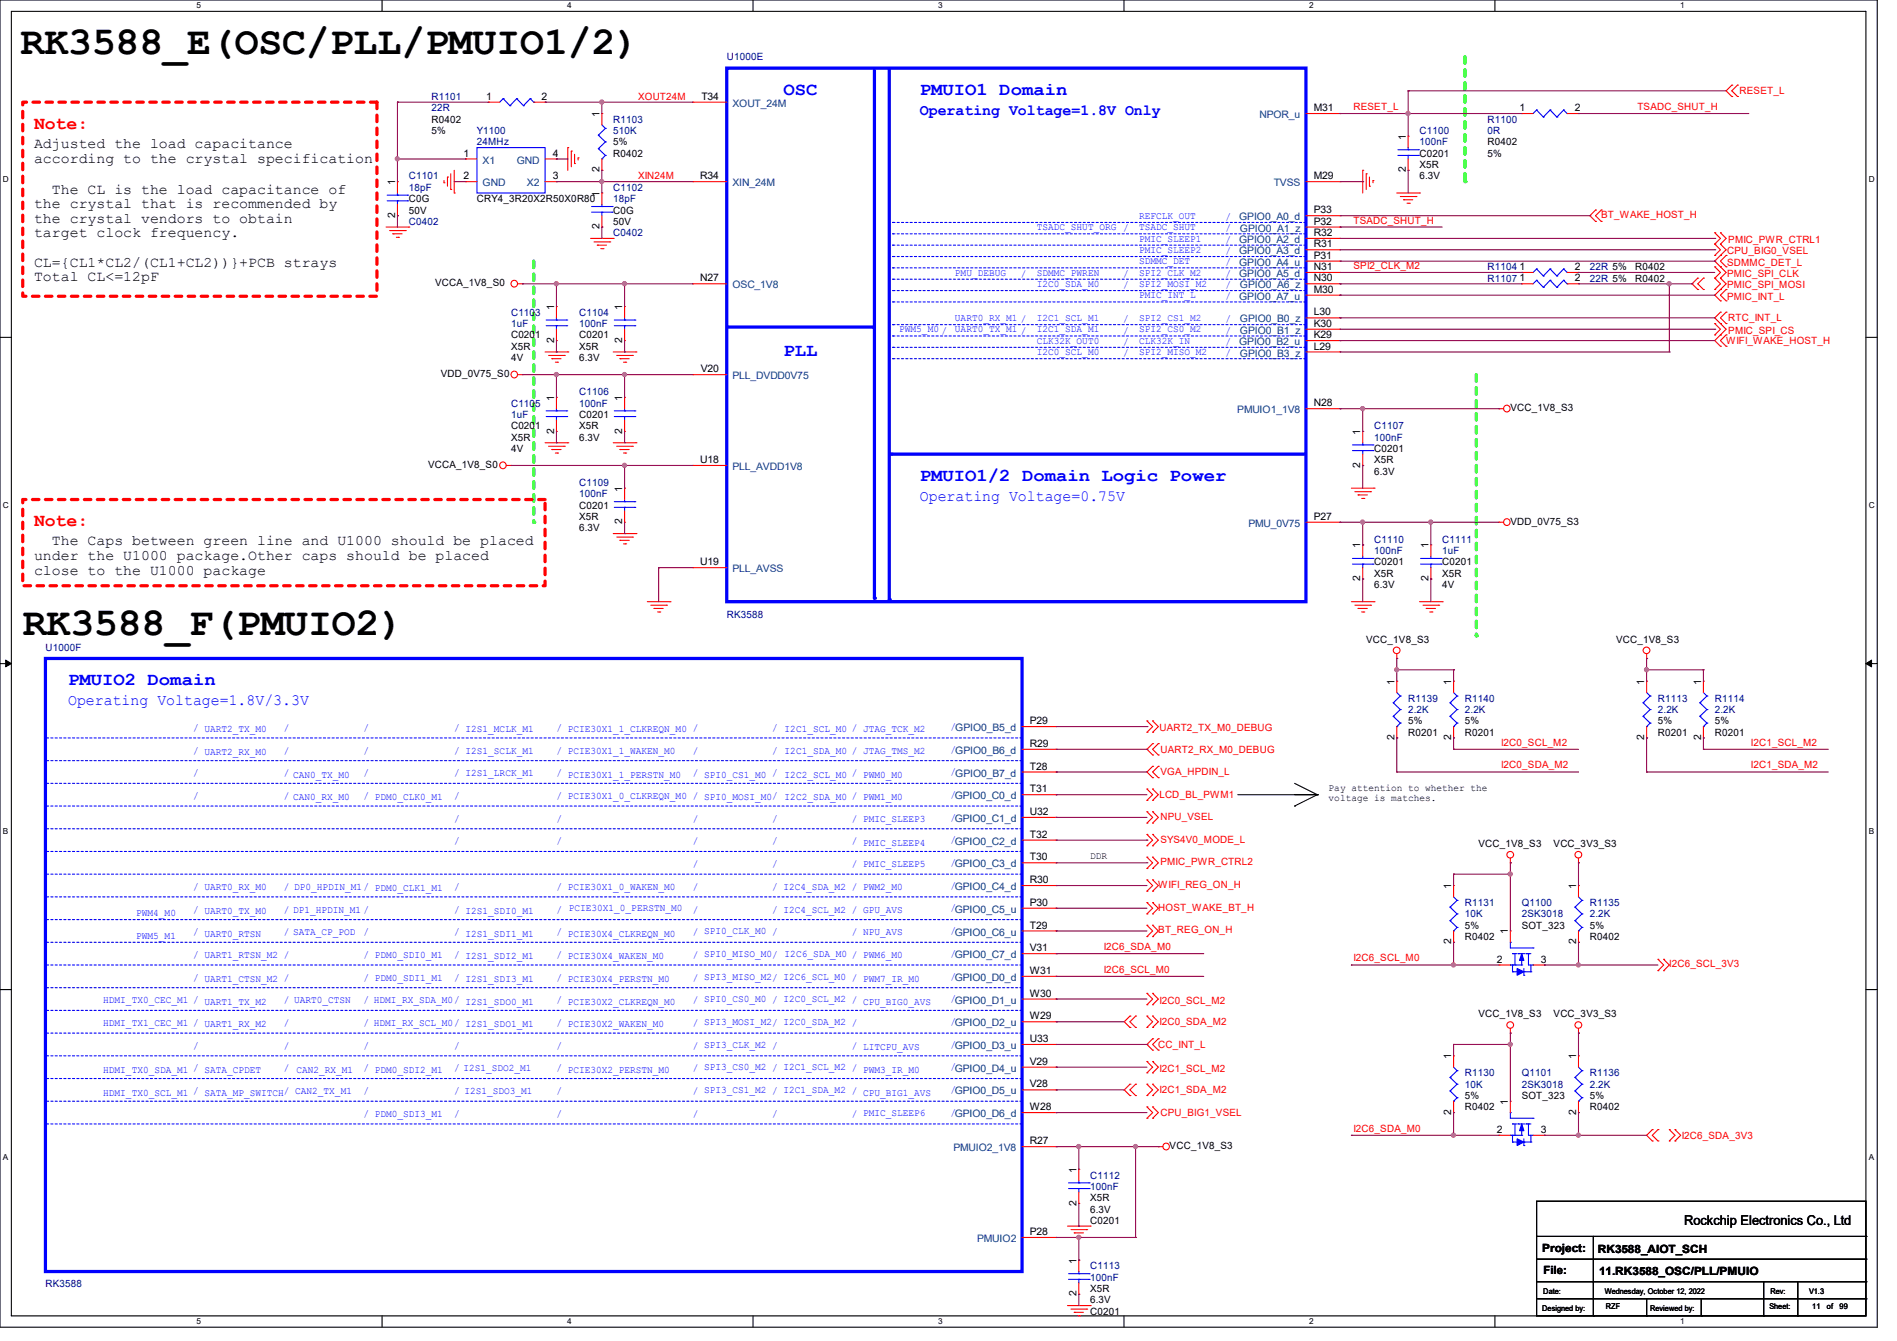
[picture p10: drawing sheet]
<svg xmlns="http://www.w3.org/2000/svg" width="297mm" height="210mm" viewBox="0 0 297 210" stroke-linecap="round" stroke-linejoin="round" font-family="sans-serif">
<defs><g id="words">
<g font-size="6.2">
<text x="3.2" y="8.4">RK3588_E(OSC/PLL/PMUIO1/2)</text>
<text x="3.6" y="99.4">RK3588_F(PMUIO2)</text>
</g>
<g font-size="2.8" fill="#00f">
<text x="122.7" y="14.8">OSC</text>
<text x="144" y="14.8">PMUIO1 Domain</text>
<text x="122.7" y="55.7">PLL</text>
<text x="144" y="75.3">PMUIO1/2 Domain Logic Power</text>
<text x="10.7" y="107.3">PMUIO2 Domain</text>
</g>
<g font-size="2.8" fill="#f00">
<text x="5.3" y="20.2">Note:</text>
<text x="5.3" y="82.4">Note:</text>
</g>
<g font-size="2.5" fill="#00f">
<text x="144" y="18">Operating Voltage=1.8V Only</text>
<text x="144" y="78.4">Operating Voltage=0.75V</text>
<text x="10.7" y="110.4">Operating Voltage=1.8V/3.3V</text>
</g>
<g font-size="2.3">
<text x="5.3" y="23.2">Adjusted the load capacitance</text>
<text x="5.3" y="25.5">according to the crystal specification</text>
<text x="5.3" y="32.6">the crystal that is recommended by</text>
<text x="5.3" y="34.9">the crystal vendors to obtain</text>
<text x="8.1" y="30.3">The CL is the load capacitance of</text>
<text x="5.3" y="37.2">target clock frequency.</text>
<text x="5.3" y="41.7">CL={CL1*CL2/(CL1+CL2))}+PCB strays</text>
<text x="5.3" y="44">Total CL&lt;=12pF</text>
<text x="5.3" y="87.7">under the U1000 package.Other caps should be placed</text>
<text x="8.1" y="85.4">The Caps between green line and U1000 should be placed</text>
<text x="5.3" y="90">close to the U1000 package</text>
</g>
<text font-size="2.1" x="263.7" y="191.9">Rockchip Electronics Co., Ltd</text>
<g font-size="1.8">
<text x="241.5" y="196">Project:</text>
<text x="250.2" y="196.2">RK3588_AIOT_SCH</text>
<text x="241.6" y="199.6">File:</text>
<text x="250.4" y="199.7">11.RK3588_OSC/PLL/PMUIO</text>
</g>
<g font-size="1.6" fill="#000080">
<text x="113.8" y="9.4">U1000E</text>
<text x="67.6" y="15.7">R1101</text>
<text x="67.6" y="17.4">22R</text>
<text x="74.7" y="21">Y1100</text>
<text x="74.7" y="22.8">24MHz</text>
<text x="96" y="19.2">R1103</text>
<text x="96" y="21">510K</text>
<text x="222.2" y="21">C1100</text>
<text x="222.2" y="22.8">100nF</text>
<text x="232.9" y="19.2">R1100</text>
<text x="232.9" y="21">0R</text>
<text x="64" y="28.1">C1101</text>
<text x="64" y="29.9">18pF</text>
<text x="96" y="29.9">C1102</text>
<text x="64" y="35.2">C0402</text>
<text x="96" y="31.7">18pF</text>
<text x="96" y="37">C0402</text>
<text x="232.9" y="44.1">R1107</text>
<text x="232.9" y="42.3">R1104</text>
<text x="248.9" y="44.1">22R 5%</text>
<text x="248.9" y="42.3">22R 5%</text>
<text x="80" y="49.4">C1103</text>
<text x="80" y="51.2">1uF</text>
<text x="90.7" y="49.4">C1104</text>
<text x="90.7" y="51.2">100nF</text>
<text x="80" y="63.7">C1105</text>
<text x="80" y="65.4">1uF</text>
<text x="90.7" y="61.9">C1106</text>
<text x="90.7" y="63.7">100nF</text>
<text x="215.1" y="67.2">C1107</text>
<text x="215.1" y="69">100nF</text>
<text x="90.7" y="76.1">C1109</text>
<text x="90.7" y="77.9">100nF</text>
<text x="215.1" y="85">C1110</text>
<text x="215.1" y="86.8">100nF</text>
<text x="225.8" y="85">C1111</text>
<text x="225.8" y="86.8">1uF</text>
<text x="7.1" y="101.9">U1000F</text>
<text x="113.8" y="96.7">RK3588</text>
<text x="220.5" y="109.9">R1139</text>
<text x="220.5" y="111.7">2.2K</text>
<text x="229.4" y="109.9">R1140</text>
<text x="229.4" y="111.7">2.2K</text>
<text x="259.6" y="109.9">R1113</text>
<text x="259.6" y="111.7">2.2K</text>
<text x="268.5" y="109.9">R1114</text>
<text x="268.5" y="111.7">2.2K</text>
<text x="229.4" y="141.9">R1131</text>
<text x="229.4" y="143.7">10K</text>
<text x="238.3" y="141.9">Q1100</text>
<text x="238.3" y="143.7">2SK3018</text>
<text x="248.9" y="141.9">R1135</text>
<text x="248.9" y="143.7">2.2K</text>
<text x="229.4" y="168.6">R1130</text>
<text x="229.4" y="170.3">10K</text>
<text x="238.3" y="168.6">Q1101</text>
<text x="238.3" y="170.3">2SK3018</text>
<text x="248.9" y="168.6">R1136</text>
<text x="248.9" y="170.3">2.2K</text>
<text x="170.7" y="184.6">C1112</text>
<text x="170.7" y="186.3">100nF</text>
<text x="7.1" y="201.6">RK3588</text>
<text x="170.7" y="198.8">C1113</text>
<text x="170.7" y="200.6">100nF</text>
</g>
<g font-size="1.6">
<text x="76.1" y="15.6">1</text>
<text x="84.8" y="15.6">2</text>
<text x="109.8" y="15.6">T34</text>
<text x="205.7" y="17.4">M31</text>
<text x="237.9" y="17.4">1</text>
<text x="246.6" y="17.4">2</text>
<text x="67.6" y="19.2">R0402</text>
<text x="67.6" y="21">5%</text>
<text x="93.9" y="18.3" transform="rotate(-90 93.9 18.3)">1</text>
<text x="96" y="22.8">5%</text>
<text x="220.1" y="21.9" transform="rotate(-90 220.1 21.9)">1</text>
<text x="232.9" y="22.8">R0402</text>
<text x="61.8" y="29" transform="rotate(-90 61.8 29)">1</text>
<text x="72.6" y="24.5">1</text>
<text x="72.6" y="28.1">2</text>
<text x="86.6" y="28.1">3</text>
<text x="86.6" y="24.5">4</text>
<text x="93.9" y="27" transform="rotate(-90 93.9 27)">2</text>
<text x="96" y="24.6">R0402</text>
<text x="109.6" y="28.1">R34</text>
<text x="205.7" y="28.1">M29</text>
<text x="220.1" y="27" transform="rotate(-90 220.1 27)">2</text>
<text x="222.2" y="24.6">C0201</text>
<text x="222.2" y="26.3">X5R</text>
<text x="222.2" y="28.1">6.3V</text>
<text x="232.9" y="24.6">5%</text>
<text x="61.8" y="34.1" transform="rotate(-90 61.8 34.1)">2</text>
<text x="64" y="31.7">C0G</text>
<text x="64" y="33.4">50V</text>
<text x="74.7" y="31.7">CRY4_3R20X2R50X0R80</text>
<text x="93.9" y="35.9" transform="rotate(-90 93.9 35.9)">2</text>
<text x="93.9" y="30.8" transform="rotate(-90 93.9 30.8)">1</text>
<text x="96" y="33.4">C0G</text>
<text x="96" y="35.2">50V</text>
<text x="205.7" y="35.2">P32</text>
<text x="205.7" y="33.4">P33</text>
<text x="205.7" y="40.5">P31</text>
<text x="205.7" y="38.7">R31</text>
<text x="205.7" y="37">R32</text>
<text x="68.1" y="44.8">VCCA_1V8_S0</text>
<text x="109.6" y="44.1">N27</text>
<text x="205.7" y="45.8">M30</text>
<text x="205.7" y="44.1">N30</text>
<text x="205.7" y="42.3">N31</text>
<text x="237.9" y="44.1">1</text>
<text x="237.9" y="42.3">1</text>
<text x="246.6" y="44.1">2</text>
<text x="246.6" y="42.3">2</text>
<text x="256" y="44.1">R0402</text>
<text x="256" y="42.3">R0402</text>
<text x="80" y="53">C0201</text>
<text x="86.7" y="53.7" transform="rotate(-90 86.7 53.7)">2</text>
<text x="86.7" y="48.6" transform="rotate(-90 86.7 48.6)">1</text>
<text x="90.7" y="53">C0201</text>
<text x="97.4" y="53.7" transform="rotate(-90 97.4 53.7)">2</text>
<text x="97.4" y="48.6" transform="rotate(-90 97.4 48.6)">1</text>
<text x="205.7" y="53">K29</text>
<text x="205.7" y="51.2">K30</text>
<text x="205.7" y="49.4">L30</text>
<text x="69" y="59.1">VDD_0V75_S0</text>
<text x="80" y="54.8">X5R</text>
<text x="80" y="56.6">4V</text>
<text x="90.7" y="54.8">X5R</text>
<text x="90.7" y="56.6">6.3V</text>
<text x="109.7" y="58.3">V20</text>
<text x="205.7" y="54.7">L29</text>
<text x="86.7" y="62.8" transform="rotate(-90 86.7 62.8)">1</text>
<text x="90.7" y="65.4">C0201</text>
<text x="97.4" y="62.8" transform="rotate(-90 97.4 62.8)">1</text>
<text x="205.7" y="63.6">N28</text>
<text x="236.5" y="64.4">VCC_1V8_S3</text>
<text x="80" y="67.2">C0201</text>
<text x="80" y="69">X5R</text>
<text x="80" y="70.8">4V</text>
<text x="86.7" y="67.9" transform="rotate(-90 86.7 67.9)">2</text>
<text x="90.7" y="67.2">X5R</text>
<text x="90.7" y="69">6.3V</text>
<text x="97.4" y="67.9" transform="rotate(-90 97.4 67.9)">2</text>
<text x="213" y="68.1" transform="rotate(-90 213 68.1)">1</text>
<text x="215.1" y="70.8">C0201</text>
<text x="67" y="73.3">VCCA_1V8_S0</text>
<text x="97.4" y="77" transform="rotate(-90 97.4 77)">1</text>
<text x="109.6" y="72.5">U18</text>
<text x="213" y="73.2" transform="rotate(-90 213 73.2)">2</text>
<text x="215.1" y="72.6">X5R</text>
<text x="215.1" y="74.3">6.3V</text>
<text x="90.7" y="79.7">C0201</text>
<text x="90.7" y="81.4">X5R</text>
<text x="90.7" y="83.2">6.3V</text>
<text x="97.4" y="82.1" transform="rotate(-90 97.4 82.1)">2</text>
<text x="205.7" y="81.4">P27</text>
<text x="236.5" y="82.2">VDD_0V75_S3</text>
<text x="109.6" y="88.5">U19</text>
<text x="213" y="85.9" transform="rotate(-90 213 85.9)">1</text>
<text x="215.1" y="88.6">C0201</text>
<text x="223.7" y="85.9" transform="rotate(-90 223.7 85.9)">1</text>
<text x="225.8" y="88.6">C0201</text>
<text x="213" y="91" transform="rotate(-90 213 91)">2</text>
<text x="215.1" y="90.3">X5R</text>
<text x="215.1" y="92.1">6.3V</text>
<text x="223.7" y="91" transform="rotate(-90 223.7 91)">2</text>
<text x="225.8" y="90.3">X5R</text>
<text x="225.8" y="92.1">4V</text>
<text x="213.9" y="100.7">VCC_1V8_S3</text>
<text x="253" y="100.7">VCC_1V8_S3</text>
<text x="218.3" y="107.2" transform="rotate(-90 218.3 107.2)">1</text>
<text x="227.2" y="107.2" transform="rotate(-90 227.2 107.2)">1</text>
<text x="257.4" y="107.2" transform="rotate(-90 257.4 107.2)">1</text>
<text x="266.3" y="107.2" transform="rotate(-90 266.3 107.2)">1</text>
<text x="161.2" y="113.4">P29</text>
<text x="220.5" y="113.5">5%</text>
<text x="229.4" y="113.5">5%</text>
<text x="259.6" y="113.5">5%</text>
<text x="268.5" y="113.5">5%</text>
<text x="161.2" y="117">R29</text>
<text x="218.3" y="115.9" transform="rotate(-90 218.3 115.9)">2</text>
<text x="220.5" y="115.2">R0201</text>
<text x="227.2" y="115.9" transform="rotate(-90 227.2 115.9)">2</text>
<text x="229.4" y="115.2">R0201</text>
<text x="257.4" y="115.9" transform="rotate(-90 257.4 115.9)">2</text>
<text x="259.6" y="115.2">R0201</text>
<text x="266.3" y="115.9" transform="rotate(-90 266.3 115.9)">2</text>
<text x="268.5" y="115.2">R0201</text>
<text x="161.2" y="120.5">T28</text>
<text x="161.2" y="124.1">T31</text>
<text x="208" y="123.9">Pay attention to whether the</text>
<text x="208" y="125.5">voltage is matches.</text>
<text x="161.2" y="131.2">T32</text>
<text x="161.2" y="127.6">U32</text>
<text x="161.2" y="134.7">T30</text>
<text x="170.7" y="134.6">DDR</text>
<text x="231.5" y="132.7">VCC_1V8_S3</text>
<text x="243.2" y="132.7">VCC_3V3_S3</text>
<text x="161.2" y="141.9">P30</text>
<text x="161.2" y="138.3">R30</text>
<text x="227.2" y="139.2" transform="rotate(-90 227.2 139.2)">1</text>
<text x="246.8" y="139.2" transform="rotate(-90 246.8 139.2)">1</text>
<text x="161.2" y="145.4">T29</text>
<text x="161.2" y="149">V31</text>
<text x="227.2" y="147.9" transform="rotate(-90 227.2 147.9)">2</text>
<text x="229.4" y="147.2">R0402</text>
<text x="229.4" y="145.5">5%</text>
<text x="236.1" y="146.3" transform="rotate(-90 236.1 146.3)">1</text>
<text x="238.3" y="145.5">SOT_323</text>
<text x="246.8" y="147.9" transform="rotate(-90 246.8 147.9)">2</text>
<text x="248.9" y="147.2">R0402</text>
<text x="248.9" y="145.5">5%</text>
<text x="161.2" y="152.5">W31</text>
<text x="234.4" y="150.8">2</text>
<text x="241.3" y="150.8">3</text>
<text x="161.2" y="159.6">W29</text>
<text x="161.2" y="156.1">W30</text>
<text x="231.5" y="159.3">VCC_1V8_S3</text>
<text x="243.2" y="159.3">VCC_3V3_S3</text>
<text x="161.2" y="163.2">U33</text>
<text x="161.2" y="166.8">V29</text>
<text x="227.2" y="165.9" transform="rotate(-90 227.2 165.9)">1</text>
<text x="246.8" y="165.9" transform="rotate(-90 246.8 165.9)">1</text>
<text x="161.2" y="170.3">V28</text>
<text x="161.2" y="173.9">W28</text>
<text x="229.4" y="173.9">R0402</text>
<text x="229.4" y="172.1">5%</text>
<text x="236.1" y="173" transform="rotate(-90 236.1 173)">1</text>
<text x="238.3" y="172.1">SOT_323</text>
<text x="248.9" y="173.9">R0402</text>
<text x="248.9" y="172.1">5%</text>
<text x="161.2" y="179.2">R27</text>
<text x="183.1" y="180">VCC_1V8_S3</text>
<text x="227.2" y="174.6" transform="rotate(-90 227.2 174.6)">2</text>
<text x="234.4" y="177.4">2</text>
<text x="241.3" y="177.4">3</text>
<text x="246.8" y="174.6" transform="rotate(-90 246.8 174.6)">2</text>
<text x="168.5" y="183.7" transform="rotate(-90 168.5 183.7)">1</text>
<text x="168.5" y="188.8" transform="rotate(-90 168.5 188.8)">2</text>
<text x="170.7" y="191.7">C0201</text>
<text x="170.7" y="188.1">X5R</text>
<text x="170.7" y="189.9">6.3V</text>
<text x="161.2" y="193.4">P28</text>
<text x="168.5" y="197.9" transform="rotate(-90 168.5 197.9)">1</text>
<text x="168.5" y="203" transform="rotate(-90 168.5 203)">2</text>
<text x="170.7" y="202.3">X5R</text>
<text x="170.7" y="205.9">C0201</text>
<text x="170.7" y="204.1">6.3V</text>
</g>
<g font-size="1.6" fill="#f00">
<text x="99.9" y="15.7">XOUT24M</text>
<text x="211.9" y="17.2">RESET_L</text>
<text x="256.4" y="17.2">TSADC_SHUT_H</text>
<text x="272.4" y="14.8">RESET_L</text>
<text x="99.9" y="28.1">XIN24M</text>
<text x="211.9" y="35">TSADC_SHUT_H</text>
<text x="250.7" y="34.2">BT_WAKE_HOST_H</text>
<text x="270.4" y="39.8">CPU_BIG0_VSEL</text>
<text x="270.4" y="41.6">SDMMC_DET_L</text>
<text x="270.6" y="38.1">PMIC_PWR_CTRL1</text>
<text x="211.9" y="42.1">SPI2_CLK_M2</text>
<text x="270.4" y="46.9">PMIC_INT_L</text>
<text x="270.4" y="43.4">PMIC_SPI_CLK</text>
<text x="270.4" y="45.2">PMIC_SPI_MOSI</text>
<text x="270.3" y="53.9">WIFI_WAKE_HOST_H</text>
<text x="270.6" y="50.3">RTC_INT_L</text>
<text x="270.6" y="52.3">PMIC_SPI_CS</text>
<text x="181.5" y="114.5">UART2_TX_M0_DEBUG</text>
<text x="181.7" y="117.9">UART2_RX_M0_DEBUG</text>
<text x="235" y="116.8">I2C0_SCL_M2</text>
<text x="274.1" y="116.8">I2C1_SCL_M2</text>
<text x="181.5" y="125">LCD_BL_PWM1</text>
<text x="181.7" y="121.5">VGA_HPDIN_L</text>
<text x="235" y="120.4">I2C0_SDA_M2</text>
<text x="274.1" y="120.4">I2C1_SDA_M2</text>
<text x="181.7" y="128.4">NPU_VSEL</text>
<text x="181.7" y="131.9">SYS4V0_MODE_L</text>
<text x="181.7" y="135.5">PMIC_PWR_CTRL2</text>
<text x="181.4" y="139.1">WIFI_REG_ON_H</text>
<text x="181.4" y="142.6">HOST_WAKE_BT_H</text>
<text x="172.8" y="148.8">I2C6_SDA_M0</text>
<text x="181.4" y="146.2">BT_REG_ON_H</text>
<text x="172.8" y="152.4">I2C6_SCL_M0</text>
<text x="211.9" y="150.6">I2C6_SCL_M0</text>
<text x="261.4" y="151.5">I2C6_SCL_3V3</text>
<text x="181.5" y="160.6">I2C0_SDA_M2</text>
<text x="181.5" y="157.2">I2C0_SCL_M2</text>
<text x="181.4" y="164.1">CC_INT_L</text>
<text x="181.5" y="167.8">I2C1_SCL_M2</text>
<text x="181.5" y="171.2">I2C1_SDA_M2</text>
<text x="181.7" y="174.8">CPU_BIG1_VSEL</text>
<text x="211.9" y="177.2">I2C6_SDA_M0</text>
<text x="263.3" y="178.3">I2C6_SDA_3V3</text>
</g>
<g font-size="1.6" fill="#004080">
<text x="114.7" y="16.7">XOUT_24M</text>
<text x="197.2" y="18.5">NPOR_u</text>
<text x="75.6" y="25.6">X1</text>
<text x="75.6" y="29.2">GND</text>
<text x="80.9" y="25.6">GND</text>
<text x="82.5" y="29.2">X2</text>
<text x="114.7" y="29.2">XIN_24M</text>
<text x="199.4" y="29.2">TVSS</text>
<text x="194" y="34.5">GPIO0_A0_d</text>
<text x="194" y="41.6">GPIO0_A4_u</text>
<text x="194" y="39.8">GPIO0_A3_d</text>
<text x="194" y="38.1">GPIO0_A2_d</text>
<text x="194.1" y="36.3">GPIO0_A1_z</text>
<text x="114.7" y="45.2">OSC_1V8</text>
<text x="194" y="46.9">GPIO0_A7_u</text>
<text x="194" y="43.4">GPIO0_A5_d</text>
<text x="194.1" y="45.2">GPIO0_A6_z</text>
<text x="194.1" y="52.3">GPIO0_B1_z</text>
<text x="194.1" y="50.5">GPIO0_B0_z</text>
<text x="114.7" y="59.4">PLL_DVDD0V75</text>
<text x="194" y="54.1">GPIO0_B2_u</text>
<text x="194.1" y="55.8">GPIO0_B3_z</text>
<text x="193.7" y="64.7">PMUIO1_1V8</text>
<text x="114.7" y="73.6">PLL_AVDD1V8</text>
<text x="195.5" y="82.5">PMU_0V75</text>
<text x="114.7" y="89.6">PLL_AVSS</text>
<text x="149.3" y="180.3">PMUIO2_1V8</text>
<text x="153" y="194.5">PMUIO2</text>
</g>
<g font-size="1.6" fill="#00f">
<text x="178.3" y="34.3">REFCLK_OUT</text>
<text x="191.9" y="34.5">/</text>
<text x="162.3" y="36.1">TSADC_SHUT_ORG /</text>
<text x="178.3" y="37.8">PMIC_SLEEP1</text>
<text x="178.3" y="36.1">TSADC_SHUT</text>
<text x="178.3" y="41.4">SDMMC_DET</text>
<text x="178.3" y="39.6">PMIC_SLEEP2</text>
<text x="191.9" y="38">/</text>
<text x="191.9" y="36.2">/</text>
<text x="191.9" y="39.8">/</text>
<text x="191.9" y="41.6">/</text>
<text x="149.5" y="43.2">PMU_DEBUG</text>
<text x="159.9" y="43.3">/</text>
<text x="162.3" y="45">I2C0_SDA_M0</text>
<text x="162.3" y="43.2">SDMMC_PWREN</text>
<text x="175.9" y="45.1">/</text>
<text x="175.9" y="43.3">/</text>
<text x="178.3" y="46.7">PMIC_INT_L</text>
<text x="178.3" y="45">SPI2_MOSI_M2</text>
<text x="178.3" y="43.2">SPI2_CLK_M2</text>
<text x="191.9" y="45.1">/</text>
<text x="191.9" y="43.3">/</text>
<text x="191.9" y="46.9">/</text>
<text x="140.8" y="52.1">PWM5_M0 /</text>
<text x="149.5" y="50.3">UART0_RX_M1 /</text>
<text x="149.5" y="52.1">UART0_TX_M1 /</text>
<text x="162.3" y="52.1">I2C1_SDA_M1</text>
<text x="162.3" y="50.3">I2C1_SCL_M1</text>
<text x="162.3" y="53.8">CLK32K_OUT0</text>
<text x="175.9" y="52.2">/</text>
<text x="175.9" y="50.5">/</text>
<text x="178.3" y="50.3">SPI2_CS1_M2</text>
<text x="178.3" y="52.1">SPI2_CS0_M2</text>
<text x="178.3" y="53.8">CLK32K_IN</text>
<text x="191.9" y="52.2">/</text>
<text x="191.9" y="50.5">/</text>
<text x="162.3" y="55.6">I2C0_SCL_M0</text>
<text x="175.9" y="55.8">/</text>
<text x="175.9" y="54">/</text>
<text x="178.3" y="55.6">SPI2_MISO_M2</text>
<text x="191.9" y="54">/</text>
<text x="191.9" y="55.8">/</text>
<text x="30.2" y="118">/ UART2_RX_M0</text>
<text x="30.2" y="114.5">/ UART2_TX_M0</text>
<text x="44.4" y="118">/</text>
<text x="44.4" y="114.5">/</text>
<text x="56.9" y="118">/</text>
<text x="56.9" y="114.5">/</text>
<text x="71.1" y="118">/ I2S1_SCLK_M1</text>
<text x="71.1" y="114.5">/ I2S1_MCLK_M1</text>
<text x="87.1" y="118">/ PCIE30X1_1_WAKEN_M0</text>
<text x="87.1" y="114.5">/ PCIE30X1_1_CLKREQN_M0 /</text>
<text x="108.5" y="118">/</text>
<text x="120.9" y="118">/ I2C1_SDA_M0 / JTAG_TMS_M2</text>
<text x="120.9" y="114.5">/ I2C1_SCL_M0 / JTAG_TCK_M2</text>
<text x="148.8" y="117.9">/GPIO0_B6_d</text>
<text x="148.8" y="114.3">/GPIO0_B5_d</text>
<text x="30.2" y="121.6">/</text>
<text x="30.2" y="125.1">/</text>
<text x="44.4" y="121.6">/ CAN0_TX_M0</text>
<text x="44.4" y="125.1">/ CAN0_RX_M0</text>
<text x="56.9" y="125.1">/ PDM0_CLK0_M1</text>
<text x="56.9" y="121.6">/</text>
<text x="71.1" y="125.1">/</text>
<text x="71.1" y="121.6">/ I2S1_LRCK_M1</text>
<text x="87.1" y="125.1">/ PCIE30X1_0_CLKREQN_M0 / SPI0_MOSI_M0/ I2C2_SDA_M0 / PWM1_M0</text>
<text x="87.1" y="121.6">/ PCIE30X1_1_PERSTN_M0</text>
<text x="108.5" y="121.6">/ SPI0_CS1_M0 / I2C2_SCL_M0 / PWM0_M0</text>
<text x="148.8" y="121.4">/GPIO0_B7_d</text>
<text x="148.8" y="125">/GPIO0_C0_d</text>
<text x="71.1" y="128.7">/</text>
<text x="87.1" y="128.7">/</text>
<text x="108.5" y="128.7">/</text>
<text x="120.9" y="128.7">/</text>
<text x="133.3" y="128.7">/ PMIC_SLEEP3</text>
<text x="148.8" y="128.5">/GPIO0_C1_d</text>
<text x="71.1" y="132.2">/</text>
<text x="87.1" y="132.2">/</text>
<text x="108.5" y="135.8">/</text>
<text x="108.5" y="132.2">/</text>
<text x="120.9" y="135.8">/</text>
<text x="120.9" y="132.2">/</text>
<text x="133.3" y="132.2">/ PMIC_SLEEP4</text>
<text x="133.3" y="135.8">/ PMIC_SLEEP5</text>
<text x="148.8" y="132.1">/GPIO0_C2_d</text>
<text x="148.8" y="135.6">/GPIO0_C3_d</text>
<text x="21.3" y="143.5">PWM4_M0</text>
<text x="30.2" y="139.4">/ UART0_RX_M0</text>
<text x="30.2" y="142.9">/ UART0_TX_M0</text>
<text x="44.4" y="142.9">/ DP1_HPDIN_M1 /</text>
<text x="44.4" y="139.4">/ DP0_HPDIN_M1/ PDM0_CLK1_M1</text>
<text x="71.1" y="142.9">/ I2S1_SDI0_M1</text>
<text x="71.1" y="139.4">/</text>
<text x="87.1" y="142.9">/ PCIE30X1_0_PERSTN_M0</text>
<text x="87.1" y="139.4">/ PCIE30X1_0_WAKEN_M0</text>
<text x="108.5" y="139.4">/</text>
<text x="108.5" y="142.9">/</text>
<text x="120.9" y="142.9">/ I2C4_SCL_M2 / GPU_AVS</text>
<text x="120.9" y="139.4">/ I2C4_SDA_M2 / PWM2_M0</text>
<text x="148.8" y="142.7">/GPIO0_C5_u</text>
<text x="148.8" y="139.2">/GPIO0_C4_d</text>
<text x="21.3" y="147">PWM5_M1</text>
<text x="30.2" y="146.5">/ UART0_RTSN</text>
<text x="44.4" y="146.5">/ SATA_CP_POD</text>
<text x="56.9" y="146.5">/</text>
<text x="71.1" y="146.5">/ I2S1_SDI1_M1</text>
<text x="87.1" y="146.5">/ PCIE30X4_CLKREQN_M0</text>
<text x="108.5" y="146.5">/ SPI0_CLK_M0 /</text>
<text x="133.3" y="146.5">/ NPU_AVS</text>
<text x="148.8" y="146.3">/GPIO0_C6_u</text>
<text x="148.8" y="149.9">/GPIO0_C7_d</text>
<text x="30.2" y="153.6">/ UART1_CTSN_M2 /</text>
<text x="30.2" y="150">/ UART1_RTSN_M2 /</text>
<text x="56.9" y="150">/ PDM0_SDI0_M1</text>
<text x="56.9" y="153.6">/ PDM0_SDI1_M1</text>
<text x="71.1" y="153.6">/ I2S1_SDI3_M1</text>
<text x="71.1" y="150">/ I2S1_SDI2_M1</text>
<text x="87.1" y="150">/ PCIE30X4_WAKEN_M0</text>
<text x="87.1" y="153.6">/ PCIE30X4_PERSTN_M0</text>
<text x="108.5" y="150">/ SPI0_MISO_M0/ I2C6_SDA_M0 / PWM6_M0</text>
<text x="108.5" y="153.6">/ SPI3_MISO_M2/ I2C6_SCL_M0 / PWM7_IR_M0</text>
<text x="148.8" y="153.4">/GPIO0_D0_d</text>
<text x="16.2" y="160.7">HDMI_TX1_CEC_M1 / UART1_RX_M2</text>
<text x="16.2" y="157.1">HDMI_TX0_CEC_M1 / UART1_TX_M2</text>
<text x="44.4" y="157.1">/ UART0_CTSN</text>
<text x="44.4" y="160.7">/</text>
<text x="56.9" y="157.1">/ HDMI_RX_SDA_M0/ I2S1_SDO0_M1</text>
<text x="56.9" y="160.7">/ HDMI_RX_SCL_M0/ I2S1_SDO1_M1</text>
<text x="87.1" y="160.7">/ PCIE30X2_WAKEN_M0</text>
<text x="87.1" y="157.1">/ PCIE30X2_CLKREQN_M0</text>
<text x="108.5" y="157.1">/ SPI0_CS0_M0 / I2C0_SCL_M2 / CPU_BIG0_AVS</text>
<text x="108.5" y="160.7">/ SPI3_MOSI_M2/ I2C0_SDA_M2 /</text>
<text x="148.8" y="157">/GPIO0_D1_u</text>
<text x="148.8" y="160.5">/GPIO0_D2_u</text>
<text x="30.2" y="164.2">/</text>
<text x="44.4" y="164.2">/</text>
<text x="44.4" y="167.8">/ CAN2_RX_M1</text>
<text x="56.9" y="164.2">/</text>
<text x="56.9" y="167.8">/ PDM0_SDI2_M1</text>
<text x="71.1" y="164.2">/</text>
<text x="71.1" y="167.8">/ I2S1_SDO2_M1</text>
<text x="87.1" y="164.2">/</text>
<text x="87.1" y="167.8">/ PCIE30X2_PERSTN_M0</text>
<text x="108.5" y="164.2">/ SPI3_CLK_M2 /</text>
<text x="108.5" y="167.8">/ SPI3_CS0_M2 / I2C1_SCL_M2 / PWM3_IR_M0</text>
<text x="133.3" y="164.2">/ LITCPU_AVS</text>
<text x="148.8" y="164.1">/GPIO0_D3_u</text>
<text x="148.8" y="167.6">/GPIO0_D4_u</text>
<text x="16.2" y="168">HDMI_TX0_SDA_M1 / SATA_CPDET</text>
<text x="16.2" y="171.6">HDMI_TX0_SCL_M1 / SATA_MP_SWITCH/ CAN2_TX_M1</text>
<text x="56.9" y="171.4">/</text>
<text x="71.1" y="171.4">/ I2S1_SDO3_M1</text>
<text x="87.1" y="171.4">/</text>
<text x="108.5" y="171.4">/ SPI3_CS1_M2 / I2C1_SDA_M2 / CPU_BIG1_AVS</text>
<text x="148.8" y="171.2">/GPIO0_D5_u</text>
<text x="56.9" y="174.9">/ PDM0_SDI3_M1</text>
<text x="71.1" y="174.9">/</text>
<text x="87.1" y="174.9">/</text>
<text x="108.5" y="174.9">/</text>
<text x="120.9" y="174.9">/</text>
<text x="133.3" y="174.9">/ PMIC_SLEEP6</text>
<text x="148.8" y="174.7">/GPIO0_D6_d</text>
</g>
<g font-size="1.3">
<text x="30.8" y="1.3">5</text>
<text x="88.8" y="1.3">4</text>
<text x="146.9" y="1.3">3</text>
<text x="205" y="1.3">2</text>
<text x="263.1" y="1.3">1</text>
<text x=".5" y="28.4">D</text>
<text x="292.6" y="28.4">D</text>
<text x=".5" y="79.5">C</text>
<text x="292.6" y="79.5">C</text>
<text x=".5" y="130.6">B</text>
<text x="292.6" y="130.6">B</text>
<text x=".5" y="181.7">A</text>
<text x="292.6" y="181.7">A</text>
<text x="30.8" y="207.4">5</text>
<text x="88.8" y="207.4">4</text>
<text x="146.9" y="207.4">3</text>
<text x="205" y="207.4">2</text>
<text x="263.1" y="207.4">1</text>
</g>
<g font-size="1.2">
<text x="241.6" y="202.6">Date:</text>
<text x="251.2" y="202.6">Wednesday, October 12, 2022</text>
<text x="277.2" y="202.6">Rev:</text>
<text x="283.2" y="202.6">V1.3</text>
<text x="241.5" y="205.3">Designed by:</text>
<text x="251.4" y="205.1">RZF</text>
<text x="258.4" y="205.3">Reviewed by:</text>
<text x="277" y="205.1">Sheet:</text>
<text x="283.8" y="205.1">11</text>
<text x="286" y="205.1">of</text>
<text x="288" y="205.1">99</text>
</g>
</g></defs>
<path d="M0 0h293.9v207.9h-293.9zM1.8 1.8h290.3v204.3h-290.3z" fill="none" stroke="#000" stroke-width=".17"/>
<g fill="#fff">
<path d="M30.8 .2h.7v1.4h-.7z"/>
<path d="M30.8 206.2h.7v1.4h-.7z"/>
</g>
<path d="M59.8 0v1.8M59.8 206.1v1.8" fill="none" stroke="#000" stroke-width=".17"/>
<g fill="#fff">
<path d="M88.8 .2h.7v1.4h-.7z"/>
<path d="M88.8 206.2h.7v1.4h-.7z"/>
</g>
<path d="M117.9 0v1.8M117.9 206.1v1.8" fill="none" stroke="#000" stroke-width=".17"/>
<g fill="#fff">
<path d="M146.9 .2h.7v1.4h-.7z"/>
<path d="M146.9 206.2h.7v1.4h-.7z"/>
</g>
<path d="M176 0v1.8M176 206.1v1.8" fill="none" stroke="#000" stroke-width=".17"/>
<g fill="#fff">
<path d="M205 .2h.7v1.4h-.7z"/>
<path d="M205 206.2h.7v1.4h-.7z"/>
</g>
<path d="M234.1 0v1.8M234.1 206.1v1.8" fill="none" stroke="#000" stroke-width=".17"/>
<g fill="#fff">
<path d="M263.1 .2h.6v1.4h-.6z"/>
<path d="M263.1 206.2h.6v1.4h-.6z"/>
<path d="M.5 27.3h.9v1.4h-.9z"/>
<path d="M292.6 27.3h.9v1.4h-.9z"/>
<path d="M.5 78.4h.9v1.4h-.9z"/>
<path d="M292.6 78.4h.9v1.4h-.9z"/>
</g>
<path d="M0 52.8h1.8M292.1 52.8h1.8" fill="none" stroke="#000" stroke-width=".17"/>
<g fill="#fff">
<path d="M.5 129.5h.8v1.4h-.8z"/>
<path d="M292.6 129.5h.8v1.4h-.8z"/>
</g>
<path d="M0 103.9h1.8M292.1 103.9h1.8" fill="none" stroke="#000" stroke-width=".17"/>
<path d="M.9 103.4l.9 .5-.9 .5zM292.1 103.9l.9-.5v1z" fill="#000" stroke="#000" stroke-width=".16"/>
<g fill="#fff">
<path d="M.5 180.5h.8v1.4h-.8z"/>
<path d="M292.6 180.5h.8v1.4h-.8z"/>
</g>
<path d="M0 155h1.8M292.1 155h1.8" fill="none" stroke="#000" stroke-width=".17"/>
<path d="M3.6 16h55.4v30.4h-55.4z" fill="none" stroke="#f00" stroke-width=".51" stroke-dasharray="1 1"/>
<path d="M83.6 40.9v40.9" fill="none" stroke="#0f0" stroke-width=".51" stroke-dasharray="1 1"/>
<circle cx="83.6" cy="81.8" r=".25" fill="#0f0" stroke-dasharray="1 1"/>
<path d="M231.1 58.7v40.9" fill="none" stroke="#0f0" stroke-width=".51" stroke-dasharray="1 1"/>
<circle cx="231.1" cy="99.6" r=".25" fill="#0f0" stroke-dasharray="1 1"/>
<path d="M229.4 8.9v19.5" fill="none" stroke="#0f0" stroke-width=".51" stroke-dasharray="1 1"/>
<circle cx="229.4" cy="28.4" r=".25" fill="#0f0" stroke-dasharray="1 1"/>
<path d="M3.6 78.2h81.7v13.5h-81.7z" fill="none" stroke="#f00" stroke-width=".51" stroke-dasharray="1 1"/>
<g fill="none" stroke="#000" stroke-width=".17">
<path d="M193.8 124.5h12.4M202.7 126.2h.1M202.7 122.7l3.5 1.8M206.2 124.5h.1M206.2 124.5l-3.5 1.7M240.6 188.1h51.5v18h-51.5zM240.6 193.6h51.5M240.6 197.2h51.5M249.5 193.6v12.5M292.1 193.6h.1M292.1 197.2h.1M240.6 200.7h51.5"/>
<path d="M240.6 203.4h51.5M249.5 206.1h.1M257.8 206.1h.1M257.8 203.4v2.7M266.4 206.1h.1M266.4 203.4v2.7M276.1 206.1h.1M276.1 200.7v5.4M281.5 206.1h.1M281.5 200.7v5.4M292.1 200.7h.1M292.1 203.4h.1"/>
</g>
<g fill="none" stroke="#f00" stroke-width=".17">
<path d="M76.5 16h.1M76.5 16h1.7M83.6 16h1.7M85.3 16h.1M238.3 17.8h.1M238.3 17.8h1.7M245.4 17.8h1.7M247.1 17.8h.1M271.1 13.3h.1M271.1 15.1h.1M271.1 13.3l-.8 .9 .8 .9M272 15.1h.1"/>
<path d="M272 13.3h.1M272 13.3l-.9 .9 .9 .9M60.5 35.6h3.5M61 36.1h2.5M61.5 36.6h.1M61.5 36.6h1.4M62.1 37.2h.3M62.4 37.2h.1M63.5 36.1h.1M64 35.6h.1M69.5 28.6h.1M69.5 28.3v.3"/>
<path d="M70.1 27.7h.1M70.1 27.7v1.5M70.6 29.7h.1M70.6 27.2v2.5M71.1 30.2h.1M71.1 26.7v3.5M72.9 24.9h.1M72.9 28.4h.1M72.9 24.9h1.8M72.9 28.4h1.8M85.3 24.9h1.8M85.3 28.4h1.8"/>
<path d="M87.1 28.4h.1M87.1 24.9h.1M88.9 23.1h.1M88.9 23.1v3.6M89.5 23.7h.1M89.5 23.7v2.4M90 25.6h.1M90 24.2v1.4M90.5 24.7h.1M90.5 24.7v.4M92.5 37.3h3.5M93 37.9h2.5"/>
<path d="M93.5 38.4h.1M93.5 38.4h1.5M94.1 38.9h.3M94.2 30.2h.1M94.2 35.6h.1M94.2 30.2v1.8M94.2 33.8v1.8M94.4 38.9h.1M95.5 37.9h.1M96 37.3h.1M213.4 26.7h.1M213.4 26.7v3.5"/>
<path d="M213.9 27.2h.1M213.9 27.2v2.5M214.4 29.2h.1M214.4 27.7v1.5M215 28.3h.1M215 28.3v.3M218.7 30.2h3.5M219.2 30.8h2.5M219.8 31.3h.1M219.8 31.3h1.4M220.3 31.8h.3M220.5 21.3h.1"/>
<path d="M220.5 26.7h.1M220.5 21.3v1.8M220.5 24.9v1.8M220.6 31.8h.1M221.7 30.8h.1M222.2 30.2h.1M249.8 32.9h.1M249.8 34.7h.1M249.8 32.9l-.9 .9 .9 .9M250.7 34.7h.1M250.7 32.9h.1M250.7 32.9l-.9 .9 .9 .9"/>
<path d="M268.5 38.2h.1M268.5 36.4h.1M268.5 38.2l.9 .9-.9 .9M268.5 36.4l.9 .9-.9 .9M269.4 38.2h.1M269.4 36.4h.1M269.4 38.2l.9 .9-1.8 1.8 1.8 1.8-.9 .9M269.4 36.4l.9 .9-.9 .9M81.1 58.7h.7M81.1 44.4h.7M81.8 58.7h.1M81.8 44.4h.1"/>
<path d="M85.3 55.1h3.6M85.9 55.7h2.4M86.4 56.2h.1M86.4 56.2h1.4M87 56.7h.3M87.1 48h.1M87.1 53.3h.1M87.1 48v1.8M87.1 51.6v1.7M87.3 56.7h.1M88.3 55.7h.1M88.9 55.1h.1"/>
<path d="M96 55.1h3.6M96.6 55.7h2.4M97.1 56.2h.1M97.1 56.2h1.4M97.6 56.7h.4M97.8 48h.1M97.8 53.3h.1M97.8 48v1.8M97.8 51.6v1.7M98 56.7h.1M99 55.7h.1M99.6 55.1h.1"/>
<path d="M238.3 44.4h.1M238.3 44.4h1.7M245.4 44.4h1.7M247.1 44.4h.1M265.8 43.6h.1M265.8 45.3h.1M265.8 43.6l-.9 .8 .9 .9M266.7 45.3h.1M266.7 43.6h.1M266.7 43.6l-.9 .8 .9 .9M268.5 43.6h.1M268.5 41.8h.1"/>
<path d="M268.5 52.5h.1M268.5 50.7h.1M268.5 45.3h.1M268.5 40h.1M268.5 41.8l.9 .9-.9 .9M268.5 50.7l.9 .9-.9 .9M268.5 43.6l.9 .8-.9 .9M269.4 48.9h.1M269.4 50.7h.1M269.4 45.3h.1M269.4 47.1h.1M269.4 43.6h.1"/>
<path d="M269.4 41.8h.1M269.4 52.5h.1M269.4 40h.1M269.4 54.2h.1M269.4 48.9l-.9 .9 1.8 1.8-1.8 1.7 .9 .9M269.4 43.6l.9 .8-1.8 1.8 .9 .9M270.3 50.7h.1M270.3 48.9h.1M270.3 47.1h.1M270.3 45.3h.1M270.3 41.8h.1M270.3 40h.1"/>
<path d="M270.3 54.2h.1M270.3 52.5h.1M270.3 48.9l-.9 .9 .9 .9M270.3 45.3l-.9 .9 .9 .9M270.3 40l-.9 .9 .9 .9M270.3 52.5l-.9 .8 .9 .9M79.3 72.9h.7M80 72.9h.1M85.3 69.3h3.6M85.9 69.9h2.4M86.4 70.4h.1M86.4 70.4h1.4"/>
<path d="M87 71h.3M87.3 71h.1M88.3 69.9h.1M88.9 69.3h.1M96 69.3h3.6M96.6 69.9h2.4M97.1 70.4h.1M97.1 70.4h1.4M97.6 71h.4M97.8 62.2h.1M97.8 67.6h.1M97.8 62.2v1.8"/>
<path d="M97.8 65.8v1.8M98 71h.1M99 69.9h.1M99.6 69.3h.1M211.6 76.5h3.5M212.1 77h2.5M212.6 77.5h.1M212.6 77.5h1.5M213.2 78.1h.3M213.4 67.6h.1M213.4 72.9h.1M213.4 67.6v1.7"/>
<path d="M213.4 71.1v1.8M213.5 78.1h.1M214.6 77h.1M215.1 76.5h.1M234.7 64h.1M234.7 64h.7M96 83.6h3.6M96.6 84.1h2.4M97.1 84.6h.1M97.1 84.6h1.4M97.6 85.2h.4M98 85.2h.1"/>
<path d="M99 84.1h.1M99.6 83.6h.1M101.3 94.2h3.6M101.9 94.8h2.5M102.4 95.3h.1M102.4 95.3h1.4M103 95.8h.3M103.3 95.8h.1M104.4 94.8h.1M104.9 94.2h.1M211.6 94.2h3.5M212.1 94.8h2.5"/>
<path d="M212.6 95.3h.1M212.6 95.3h1.5M213.2 95.8h.3M213.4 85.3h.1M213.4 90.7h.1M213.4 85.3v1.8M213.4 88.9v1.8M213.5 95.8h.1M214.6 94.8h.1M215.1 94.2h.1M222.2 94.2h3.6M222.8 94.8h2.5"/>
<path d="M223.3 95.3h.1M223.3 95.3h1.4M223.9 95.8h.3M224.2 95.8h.1M225.3 94.8h.1M225.8 94.2h.1M234.7 81.8h.1M234.7 81.8h.7M179.6 114.7h.1M179.6 112.9h.1M179.6 112.9l.9 .9-.9 .9M180.5 114.7h.1"/>
<path d="M180.5 112.9h.1M180.5 116.5h.1M180.5 118.2h.1M180.5 112.9l.9 .9-.9 .9M180.5 116.5l-.9 .8 .9 .9M181.4 118.2h.1M181.4 116.5h.1M181.4 116.5l-.9 .8 .9 .9M218.7 103.1h.1M218.7 102.4v.7M227.6 106.7h.1M227.6 115.6h.1"/>
<path d="M227.6 106.7v1.8M227.6 113.8v1.8M257.8 103.1h.1M257.8 106.7h.1M257.8 115.6h.1M257.8 102.4v.7M257.8 106.7v1.8M257.8 113.8v1.8M266.7 106.7h.1M266.7 115.6h.1M266.7 106.7v1.8M266.7 113.8v1.8"/>
<path d="M179.6 128.9h.1M179.6 127.1h.1M179.6 136h.1M179.6 134.2h.1M179.6 125.3h.1M179.6 123.6h.1M179.6 139.6h.1M179.6 137.8h.1M179.6 132.5h.1M179.6 130.7h.1M179.6 127.1l.9 .9-.9 .9M179.6 134.2l.9 .9-.9 .9"/>
<path d="M179.6 137.8l.9 .9-.9 .9M179.6 123.6l.9 .9-.9 .8M179.6 130.7l.9 .9-.9 .9M180.5 128.9h.1M180.5 127.1h.1M180.5 136h.1M180.5 134.2h.1M180.5 125.3h.1M180.5 123.6h.1M180.5 139.6h.1M180.5 137.8h.1M180.5 120h.1"/>
<path d="M180.5 121.8h.1M180.5 132.5h.1M180.5 130.7h.1M180.5 127.1l.9 .9-.9 .9M180.5 134.2l.9 .9-.9 .9M180.5 123.6l.9 .9-.9 .8M180.5 137.8l.9 .9-.9 .9M180.5 120l-.9 .9 .9 .9M180.5 130.7l.9 .9-.9 .9M181.4 121.8h.1M181.4 120h.1M181.4 120l-.9 .9 .9 .9"/>
<path d="M227.6 138.7h.1M227.6 138.7v1.8M236.5 135.1h.1M236.5 134.4v.7M247.1 135.1h.1M247.1 134.4v.7M176.9 159.1h.1M176.9 159.1l-.9 .9 .9 .9M177.8 159.1h.1M177.8 159.1l-.9 .9 .9 .9M179.6 159.1h.1M179.6 157.4h.1"/>
<path d="M179.6 155.6h.1M179.6 143.1h.1M179.6 141.4h.1M179.6 146.7h.1M179.6 144.9h.1M179.6 141.4l.9 .8-.9 .9M179.6 155.6l.9 .9-.9 .9M179.6 159.1l.9 .9-.9 .9M179.6 144.9l.9 .9-.9 .9M180.5 159.1h.1M180.5 157.4h.1M180.5 155.6h.1"/>
<path d="M180.5 143.1h.1M180.5 141.4h.1M180.5 146.7h.1M180.5 144.9h.1M180.5 159.1l.9 .9-.9 .9M180.5 155.6l.9 .9-.9 .9M180.5 141.4l.9 .8-.9 .9M180.5 144.9l.9 .9-.9 .9M227.6 147.6h.1M227.6 145.8v1.8M234.7 151.1h.1M234.7 151.1h1.8"/>
<path d="M236.5 145.8h.1M236.5 145.8v1.8M240 151.1h1.8M241.8 151.1h.1M259.6 152h.1M259.6 150.2h.1M259.6 150.2l.9 .9-.9 .9M260.5 152h.1M260.5 150.2h.1M260.5 150.2l.9 .9-.9 .9M176.9 169.8h.1M176.9 171.6h.1"/>
<path d="M176.9 160.9h.1M176.9 169.8l-.9 .9 .9 .9M177.8 171.6h.1M177.8 169.8h.1M177.8 160.9h.1M177.8 169.8l-.9 .9 .9 .9M179.6 175.1h.1M179.6 173.4h.1M179.6 171.6h.1M179.6 169.8h.1M179.6 168h.1M179.6 166.2h.1"/>
<path d="M179.6 160.9h.1M179.6 173.4l.9 .8-.9 .9M179.6 166.2l.9 .9-.9 .9M179.6 169.8l.9 .9-.9 .9M180.5 175.1h.1M180.5 173.4h.1M180.5 171.6h.1M180.5 169.8h.1M180.5 168h.1M180.5 166.2h.1M180.5 160.9h.1M180.5 162.7h.1"/>
<path d="M180.5 164.5h.1M180.5 173.4l.9 .8-.9 .9M180.5 169.8l.9 .9-.9 .9M180.5 166.2l.9 .9-.9 .9M180.5 162.7l-.9 .9 .9 .9M181.4 179.6h.1M181.4 164.5h.1M181.4 162.7h.1M181.4 179.6h.7M181.4 162.7l-.9 .9 .9 .9M236.5 161.8h.1M236.5 161.1v.7"/>
<path d="M247.1 161.8h.1M247.1 161.1v.7M258.7 176.9h.1M258.7 178.7h.1M258.7 176.9l-.9 .9 .9 .9M259.6 178.7h.1M259.6 176.9h.1M259.6 176.9l-.9 .9 .9 .9M261.4 178.7h.1M261.4 176.9h.1M261.4 176.9l.9 .9-.9 .9M262.3 178.7h.1"/>
<path d="M262.3 176.9h.1M262.3 176.9l.8 .9-.8 .9M167.1 192h3.6M167.7 192.6h2.4M168.2 193.1h.1M168.2 193.1h1.4M168.7 193.6h.4M168.9 197.4h.1M168.9 197.4v1.7M169.1 193.6h.1M170.1 192.6h.1M170.7 192h.1"/>
<path d="M167.1 204.5h3.6M167.7 205h2.4M168.2 205.5h.1M168.2 205.5h1.4M168.7 206.1h.4M168.9 202.7h.1M168.9 200.9v1.8M169.1 206.1h.1M170.1 205h.1M170.7 204.5h.1"/>
<circle cx="80.5" cy="44.4" r=".52"/>
<circle cx="80.5" cy="58.7" r=".52"/>
<circle cx="78.7" cy="72.9" r=".52"/>
<circle cx="235.9" cy="64" r=".52"/>
<circle cx="235.9" cy="81.8" r=".52"/>
<circle cx="218.7" cy="101.9" r=".52"/>
<circle cx="257.8" cy="101.9" r=".52"/>
<circle cx="236.5" cy="133.9" r=".52"/>
<circle cx="247.1" cy="133.9" r=".52"/>
<circle cx="182.6" cy="179.6" r=".52"/>
<circle cx="236.5" cy="160.5" r=".52"/>
<circle cx="247.1" cy="160.5" r=".52"/>
</g>
<g fill="none" stroke="#00f" stroke-width=".17">
<path d="M78.8 15.5h.1M78.8 15.5l-.6 .5M78.8 15.5l1 1.1M79.8 16.6h.1M80.9 15.5h.1M80.9 15.5l-1.1 1.1M80.9 15.5l1.1 1.1M82 16.6h.1M83 15.5h.1M83 15.5l-1 1.1M83 15.5l.6 .5M83.6 16h.1"/>
<path d="M240.6 17.2h.1M240.6 17.2l-.6 .6M240.6 17.2l1 1.1M241.6 18.3h.1M242.7 17.2h.1M242.7 17.2l-1.1 1.1M242.7 17.2l1.1 1.1M243.8 18.3h.1M244.8 17.2h.1M244.8 17.2l-1 1.1M244.8 17.2l.6 .6M245.4 17.8h.1"/>
<path d="M74.7 23.1h10.6v7.1h-10.6zM92.6 33.2h3.2M92.6 32.3h3.2M94.2 32.3h.1M94.2 33.2h.1M94.2 32v.3M94.2 33.2v.6M95.8 33.2h.1M95.8 32.3h.1M218.9 24.3h3.2M218.9 23.5h3.2M220.5 23.5h.1"/>
<path d="M220.5 24.3h.1M220.5 23.1v.4M220.5 24.3v.6M222.1 24.3h.1M222.1 23.5h.1M85.5 51h3.2M85.5 50.1h3.2M87.1 50.1h.1M87.1 51h.1M87.1 49.8v.3M87.1 51v.6M88.7 51h.1"/>
<path d="M88.7 50.1h.1M96.2 51h3.2M96.2 50.1h3.2M97.8 50.1h.1M97.8 51h.1M97.8 49.8v.3M97.8 51v.6M99.4 51h.1M99.4 50.1h.1M240.6 43.9h.1M240.6 43.9l-.6 .5M240.6 43.9l1 1.1"/>
<path d="M241.6 45h.1M242.7 43.9h.1M242.7 43.9l-1.1 1.1M242.7 43.9l1.1 1.1M243.8 45h.1M244.8 43.9h.1M244.8 43.9l-1 1.1M244.8 43.9l.6 .5M245.4 44.4h.1M96.2 65.2h3.2M96.2 64.3h3.2M97.8 64.3h.1"/>
<path d="M97.8 65.2h.1M97.8 64v.3M97.8 65.2v.6M99.4 65.2h.1M99.4 64.3h.1M211.8 70.6h3.2M211.8 69.7h3.2M213.4 69.7h.1M213.4 70.6h.1M213.4 69.3v.4M213.4 70.6v.5M215 70.6h.1"/>
<path d="M215 69.7h.1M211.8 88.3h3.2M211.8 87.5h3.2M213.4 87.5h.1M213.4 88.3h.1M213.4 87.1v.4M213.4 88.3v.6M215 88.3h.1M215 87.5h.1M227 110.1h.1M227 112.2h.1M227 110.1l1.1 1"/>
<path d="M227 112.2l1.1 1M227.6 113.8h.1M227.6 108.5l.5 .5M228.1 109h.1M228.1 111.1h.1M228.1 113.2h.1M228.1 109l-1.1 1.1M228.1 111.1l-1.1 1.1M228.1 113.2l-.5 .6M257.3 110.1h.1M257.3 112.2h.1M257.3 110.1l1.1 1"/>
<path d="M257.3 112.2l1.1 1M257.8 113.8h.1M257.8 108.5l.6 .5M258.4 109h.1M258.4 111.1h.1M258.4 113.2h.1M258.4 109l-1.1 1.1M258.4 111.1l-1.1 1.1M258.4 113.2l-.6 .6M266.1 110.1h.1M266.1 112.2h.1M266.1 110.1l1.2 1"/>
<path d="M266.1 112.2l1.2 1M266.7 113.8h.1M266.7 108.5l.6 .5M267.3 109h.1M267.3 111.1h.1M267.3 113.2h.1M267.3 109l-1.2 1.1M267.3 111.1l-1.2 1.1M267.3 113.2l-.6 .6M227 142.1h.1M227 144.2h.1M227 142.1l1.1 1"/>
<path d="M227 144.2l1.1 1M227.6 145.8h.1M227.6 140.5l.5 .5M228.1 141h.1M228.1 143.1h.1M228.1 145.2h.1M228.1 141l-1.1 1.1M228.1 143.1l-1.1 1.1M228.1 145.2l-.5 .6M236.5 151.1h.1M236.5 147.6h.1M236.5 151.1h1.8"/>
<path d="M236.5 147.6v.9h3.5M236.8 149.4h.1M236.8 152.2h.1M236.8 151.1h.1M236.8 149.4h.7M236.8 152.2h.7M236.8 151.1v1.1M237.2 151.1h.1M237.2 149.4v1.7M237.7 149.4h.1M237.7 149.4h1.1M238.3 151.1h.1"/>
<path d="M238.3 149.4v1.7M238.6 152.2h.1M238.6 152.7h.1M238.6 152.2h1.1M238.6 151.7v1M239 149.4h.1M239 149.4h.7M239.3 149.4h.1M239.3 149.4v1.7h.7M239.7 152.2h.1M239.7 151.1v1.1M240 148.5h.1"/>
<path d="M240 151.1h.1M167.3 199.5h3.2M168.9 199.5h.1M168.9 199.1v.4M170.5 199.5h.1M167.3 200.4h3.2M168.9 200.4h.1M168.9 200.4v.5M170.5 200.4h.1"/>
</g>
<g fill="#00f" stroke="#00f" stroke-width=".17">
<path d="M238.3 149.4l.3 1h-.7z"/>
<path d="M237.5 151.7l1.1 .5-1.1 .5z"/>
</g>
<path d="M113.8 10.7h90.7v83.5h-90.7zM136.9 11v82.7" fill="none" stroke="#00f" stroke-width=".51"/>
<path d="M139.7 42h.1M139.7 52.6h.1M139.7 43.7h.1M204.5 42h-64.8M204.5 52.6h-64.8M204.5 43.7h-64.8" fill="none" stroke="#00f" stroke-width=".17" stroke-dasharray=".3 .3"/>
<circle cx="136.9" cy="93.7" r=".25" fill="#00f"/>
<path d="M139.7 45.5h.1M139.7 47.3h.1M204.5 45.5h-64.8M204.5 47.3h-64.8" fill="none" stroke="#00f" stroke-width=".17" stroke-dasharray=".3 .3"/>
<path d="M114 51.2h22.7" fill="none" stroke="#00f" stroke-width=".51"/>
<circle cx="136.7" cy="51.2" r=".25" fill="#00f"/>
<path d="M139.7 50.8h.1M139.7 54.4h.1M139.7 56.2h.1M204.5 50.8h-64.8M204.5 54.4h-64.8M204.5 56.2h-64.8" fill="none" stroke="#00f" stroke-width=".17" stroke-dasharray=".3 .3"/>
<path d="M139.6 71.1h64.7" fill="none" stroke="#00f" stroke-width=".51"/>
<circle cx="139.6" cy="71.1" r=".25" fill="#00f"/>
<path d="M139.2 10.8v83.1" fill="none" stroke="#00f" stroke-width=".51"/>
<circle cx="139.2" cy="93.9" r=".25" fill="#00f"/>
<g fill="none" stroke="#00f" stroke-width=".17" stroke-dasharray=".3 .3">
<path d="M139.7 34.8h.1M139.7 36.6h.1M139.7 38.4h.1M204.5 34.8h-64.8M204.5 36.6h-64.8M204.5 38.4h-64.8M139.7 40.2h.1M204.5 40.2h-64.8M7.1 115.6h.1M7.1 119.1h.1M160 115.6h-152.9M160 119.1h-152.9"/>
<path d="M7.1 129.8h.1M7.1 133.3h.1M7.1 136.9h.1M7.1 126.2h.1M7.1 122.7h.1M160 129.8h-152.9M160 133.3h-152.9M160 136.9h-152.9M160 126.2h-152.9M160 122.7h-152.9M7.1 151.1h.1M7.1 140.5h.1"/>
<path d="M7.1 144h.1M7.1 147.6h.1M7.1 158.2h.1M7.1 154.7h.1M160 151.1h-152.9M160 140.5h-152.9M160 144h-152.9M160 147.6h-152.9M160 158.2h-152.9M160 154.7h-152.9M7.1 165.4h.1M7.1 168.9h.1"/>
<path d="M7.1 161.8h.1M7.1 172.5h.1M7.1 176h.1M160 165.4h-152.9M160 168.9h-152.9M160 161.8h-152.9M160 172.5h-152.9M160 176h-152.9"/>
</g>
<g fill="none" stroke="#f00" stroke-width=".17">
<path d="M94.2 17.8h.1M94.2 17.8v1.8M108.5 16h.1M108.5 16h5.3M204.5 17.8h5.3M209.8 17.8h.1M62.2 28.4h.1M62.2 33.8h.1M62.2 28.4v1.8M62.2 32v1.8M94.2 26.7h.1M94.2 24.9v1.8"/>
<path d="M108.5 28.4h.1M108.5 28.4h5.3M204.5 35.6h5.3M204.5 33.8h5.3M204.5 39.1h5.3M204.5 37.3h5.3M204.5 28.4h5.3M209.8 35.6h.1M209.8 33.8h.1M209.8 39.1h.1M209.8 37.3h.1M209.8 28.4h.1"/>
<path d="M108.5 44.4h.1M108.5 58.7h.1M108.5 44.4h5.3M108.5 58.7h5.3M204.5 53.3h5.3M204.5 51.6h5.3M204.5 55.1h5.3M204.5 49.8h5.3M204.5 46.2h5.3M204.5 44.4h5.3M204.5 42.7h5.3M204.5 40.9h5.3"/>
<path d="M209.8 53.3h.1M209.8 51.6h.1M209.8 55.1h.1M209.8 49.8h.1M209.8 46.2h.1M209.8 44.4h.1M209.8 42.7h.1M209.8 40.9h.1M238.3 42.7h.1M238.3 42.7h1.7M245.4 42.7h1.7M247.1 42.7h.1"/>
<path d="M87.1 62.2h.1M87.1 67.6h.1M87.1 62.2v1.8M87.1 65.8v1.8M97.8 76.5h.1M97.8 76.5v1.7M108.5 72.9h.1M108.5 72.9h5.3M204.5 64h5.3M209.8 64h.1M97.8 81.8h.1M97.8 80v1.8"/>
<path d="M108.5 88.9h.1M108.5 88.9h5.3M204.5 81.8h5.3M209.8 81.8h.1M224 85.3h.1M224 90.7h.1M224 85.3v1.8M224 88.9v1.8M160 113.8h5.4M160 117.3h5.4M165.4 113.8h.1M165.4 117.3h.1"/>
<path d="M218.7 106.7h.1M218.7 115.6h.1M218.7 106.7v1.8M218.7 113.8v1.8M160 138.7h5.4M160 120.9h5.4M160 135.1h5.4M160 124.5h5.4M160 131.6h5.4M160 128h5.4M165.4 138.7h.1M165.4 120.9h.1"/>
<path d="M165.4 135.1h.1M165.4 124.5h.1M165.4 131.6h.1M165.4 128h.1M247.1 138.7h.1M247.1 138.7v1.8M160 142.2h5.4M160 145.8h5.4M160 149.4h5.4M160 156.5h5.4M160 152.9h5.4M165.4 142.2h.1"/>
<path d="M165.4 145.8h.1M165.4 149.4h.1M165.4 156.5h.1M165.4 152.9h.1M247.1 147.6h.1M247.1 145.8v1.8M160 179.6h5.4M160 163.6h5.4M160 170.7h5.4M160 167.1h5.4M160 174.2h5.4M160 160h5.4"/>
<path d="M165.4 179.6h.1M165.4 163.6h.1M165.4 170.7h.1M165.4 167.1h.1M165.4 174.2h.1M165.4 160h.1M227.6 165.4h.1M227.6 174.2h.1M227.6 165.4v1.7M227.6 172.5v1.7M234.7 177.8h.1M234.7 177.8h1.8"/>
<path d="M236.5 172.5h.1M236.5 172.5v1.7M240 177.8h1.8M241.8 177.8h.1M247.1 165.4h.1M247.1 174.2h.1M247.1 165.4v1.7M247.1 172.5v1.7M160 193.8h5.4M165.4 193.8h.1M168.9 183.1h.1M168.9 188.5h.1"/>
<path d="M168.9 183.1v1.8M168.9 186.7v1.8"/>
</g>
<g fill="none" stroke="#00f" stroke-width=".17">
<path d="M94.2 19.6l.6 .5M60.6 31.5h3.2M60.6 30.6h3.2M62.2 30.6h.1M62.2 31.5h.1M62.2 30.2v.4M62.2 31.5v.5M63.8 31.5h.1M63.8 30.6h.1M93.7 21.2h.1M93.7 23.3h.1M93.7 21.2l1.1 1"/>
<path d="M93.7 23.3l1.1 1M94.2 24.9h.1M94.8 20.1h.1M94.8 22.2h.1M94.8 24.3h.1M94.8 20.1l-1.1 1.1M94.8 22.2l-1.1 1.1M94.8 24.3l-.6 .6M240.6 42.1h.1M240.6 42.1l-.6 .6M240.6 42.1l1 1.1M241.6 43.2h.1"/>
<path d="M242.7 42.1h.1M242.7 42.1l-1.1 1.1M242.7 42.1l1.1 1.1M243.8 43.2h.1M244.8 42.1h.1M244.8 42.1l-1 1.1M244.8 42.1l.6 .6M245.4 42.7h.1M85.5 65.2h3.2M85.5 64.3h3.2M87.1 64.3h.1M87.1 65.2h.1"/>
<path d="M87.1 64v.3M87.1 65.2v.6M88.7 65.2h.1M88.7 64.3h.1M96.2 79.5h3.2M96.2 78.6h3.2M97.8 78.6h.1M97.8 79.5h.1M97.8 78.2v.4M97.8 79.5v.5M99.4 79.5h.1M99.4 78.6h.1"/>
<path d="M222.4 88.3h3.2M222.4 87.5h3.2M224 87.5h.1M224 88.3h.1M224 87.1v.4M224 88.3v.6M225.6 88.3h.1M225.6 87.5h.1M218.1 110.1h.1M218.1 112.2h.1M218.1 110.1l1.1 1M218.1 112.2l1.1 1"/>
<path d="M218.7 113.8h.1M218.7 108.5l.5 .5M219.2 109h.1M219.2 111.1h.1M219.2 113.2h.1M219.2 109l-1.1 1.1M219.2 111.1l-1.1 1.1M219.2 113.2l-.5 .6M246.6 142.1h.1M246.6 144.2h.1M246.6 142.1l1.1 1M246.6 144.2l1.1 1"/>
<path d="M247.1 145.8h.1M247.1 140.5l.6 .5M247.7 141h.1M247.7 143.1h.1M247.7 145.2h.1M247.7 141l-1.1 1.1M247.7 143.1l-1.1 1.1M247.7 145.2l-.6 .6M227 168.7h.1M227 170.9h.1M227 168.7l1.1 1.1M227 170.9l1.1 1"/>
<path d="M227.6 172.5h.1M227.6 167.1l.5 .6M228.1 167.7h.1M228.1 169.8h.1M228.1 171.9h.1M228.1 167.7l-1.1 1M228.1 169.8l-1.1 1.1M228.1 171.9l-.5 .6M236.5 177.8h.1M236.5 174.2h.1M236.5 177.8h1.8M236.5 174.2v.9h3.5"/>
<path d="M236.8 176h.1M236.8 178.9h.1M236.8 177.8h.1M236.8 176h.7M236.8 178.9h.7M236.8 177.8v1.1M237.2 177.8h.1M237.2 176v1.8M237.7 176h.1M237.7 176h1.1M238.3 177.8h.1M238.3 176v1.8"/>
<path d="M238.6 178.9h.1M238.6 179.4h.1M238.6 178.9h1.1M238.6 178.4v1M239 176h.1M239 176h.7M239.3 176h.1M239.3 176v1.8h.7M239.7 178.9h.1M239.7 177.8v1.1M240 175.1h.1M240 177.8h.1"/>
<path d="M246.6 168.7h.1M246.6 170.9h.1M246.6 168.7l1.1 1.1M246.6 170.9l1.1 1M247.1 172.5h.1M247.1 167.1l.6 .6M247.7 167.7h.1M247.7 169.8h.1M247.7 171.9h.1M247.7 167.7l-1.1 1M247.7 169.8l-1.1 1.1M247.7 171.9l-.6 .6"/>
<path d="M167.3 186.1h3.2M167.3 185.3h3.2M168.9 185.3h.1M168.9 186.1h.1M168.9 184.9v.4M168.9 186.1v.6M170.5 186.1h.1M170.5 185.3h.1"/>
</g>
<path d="M7.1 103.1h152.9v96h-152.9z" fill="none" stroke="#00f" stroke-width=".51"/>
<g fill="#00f" stroke="#00f" stroke-width=".17">
<path d="M238.3 176l.3 1.1h-.7z"/>
<path d="M237.5 178.4l1.1 .5-1.1 .5z"/>
</g>
<g fill="none" stroke="#800040" stroke-width=".17">
<path d="M62.2 16h.1M62.2 16v12.4M62.2 16h14.3M85.3 16h.1M85.3 16h23.2M94.2 16h.1M94.2 16v1.8M209.8 17.8h.1M209.8 17.8h28.5M220.5 14.2h.1M220.5 17.8h.1M220.5 14.2v7.1"/>
<path d="M220.5 14.2h49.8M247.1 17.8h.1M247.1 17.8h26.7M62.2 24.9h.1M62.2 33.8h.1M62.2 33.8v1.8M62.2 24.9h10.7M71.1 28.4h.1M71.1 28.4h1.8M87.1 24.9h.1M87.1 28.4h.1M87.1 28.4h21.4"/>
<path d="M87.1 24.9h1.8M94.2 28.4h.1M94.2 26.7h.1M94.2 35.6h.1M94.2 26.7v3.5M94.2 35.6v1.7M209.8 35.6h.1M209.8 28.4h3.6M209.8 35.6h16M209.8 39.1h58.7M209.8 37.3h58.7M209.8 33.8h39.1"/>
<path d="M213.4 28.4h.1M220.5 26.7h.1M220.5 26.7v3.5M248.9 33.8h.1M268.5 39.1h.1M268.5 37.3h.1M81.8 44.4h26.7M81.8 58.7h26.7M87.1 44.4h.1M87.1 58.7h.1M87.1 55.1h.1M87.1 44.4v3.6"/>
<path d="M87.1 53.3v1.8M87.1 58.7v3.5M97.8 55.1h.1M97.8 44.4h.1M97.8 58.7h.1M97.8 44.4v3.6M97.8 53.3v1.8M97.8 58.7v3.5M209.8 53.3h.1M209.8 46.2h.1M209.8 49.8h.1M209.8 44.4h.1"/>
<path d="M209.8 44.4h28.5M209.8 53.3h58.7M209.8 51.6h58.7M209.8 42.7h28.5M209.8 55.1h51.6M209.8 46.2h58.7M209.8 40.9h58.7M209.8 49.8h58.7M238.3 42.7h.1M247.1 42.7h.1M247.1 44.4h17.8M247.1 42.7h21.4"/>
<path d="M261.4 55.1h.1M261.4 44.4h.1M261.4 44.4v10.7M264.9 44.4h.1M268.5 51.6h.1M268.5 40.9h.1M80 72.9h28.5M87.1 69.3h.1M87.1 67.6v1.7M97.8 72.9h.1M97.8 69.3h.1M97.8 67.6v1.7"/>
<path d="M97.8 72.9v3.6M209.8 64h.1M209.8 64h24.9M213.4 67.6h.1M213.4 72.9h.1M213.4 64v3.6M213.4 72.9v3.6M234.7 64h.1M97.8 83.6h.1M97.8 81.8v1.8M103.1 88.9h.1M103.1 88.9h5.4"/>
<path d="M103.1 88.9v5.3M209.8 81.8h.1M209.8 81.8h24.9M213.4 85.3h.1M213.4 90.7h.1M213.4 81.8v3.5M213.4 90.7v3.5M224 81.8h.1M224 90.7h.1M224 81.8v3.5M224 90.7v3.5M165.4 117.3h14.2"/>
<path d="M165.4 113.8h14.2M179.6 117.3h.1M179.6 113.8h.1M218.7 103.1h.1M218.7 104.9h.1M218.7 115.6h.1M218.7 104.9h8.9M218.7 103.1v3.6M218.7 115.6v5.3M227.6 104.9h.1M227.6 115.6h.1M227.6 117.3h.1"/>
<path d="M227.6 117.3h19.5M227.6 104.9v1.8M227.6 115.6v1.7M257.8 103.1h.1M257.8 104.9h.1M257.8 115.6h.1M257.8 103.1v3.6M257.8 115.6v5.3M257.8 104.9h8.9M266.7 104.9h.1M266.7 115.6h.1M266.7 117.3h.1"/>
<path d="M266.7 104.9v1.8M266.7 115.6v1.7M266.7 117.3h19.6M165.4 128h.1M165.4 124.5h.1M165.4 138.7h.1M165.4 120.9h.1M165.4 128h14.2M165.4 135.1h14.2M165.4 120.9h14.2M165.4 124.5h14.2M165.4 138.7h14.2"/>
<path d="M165.4 131.6h14.2M179.6 135.1h.1M179.6 131.6h.1M218.7 120.9h.1M218.7 120.9h28.4M227.6 136.9h.1M227.6 136.9v1.8M227.6 136.9h8.9M236.5 135.1h.1M236.5 136.9h.1M236.5 135.1v10.7M247.1 135.1h.1"/>
<path d="M247.1 135.1v3.6M257.8 120.9h.1M257.8 120.9h28.5M165.4 149.4h.1M165.4 152.9h.1M165.4 156.5h.1M165.4 142.2h.1M165.4 145.8h.1M165.4 149.4h23.1M165.4 152.9h23.1M165.4 156.5h14.2M165.4 142.2h14.2"/>
<path d="M165.4 145.8h14.2M211.6 151.1h.1M211.6 151.1h23.1M227.6 147.6h.1M227.6 151.1h.1M227.6 147.6v3.5M241.8 151.1h.1M241.8 151.1h17.8M247.1 151.1h.1M247.1 147.6h.1M247.1 147.6v3.5M165.4 179.6h.1"/>
<path d="M165.4 174.2h.1M165.4 170.7h.1M165.4 167.1h.1M165.4 160h.1M165.4 179.6h16M165.4 174.2h14.2M165.4 170.7h10.6M165.4 167.1h14.2M165.4 160h10.6M165.4 163.6h14.2M168.9 179.6h.1M168.9 179.6v3.5"/>
<path d="M177.8 179.6h.1M177.8 179.6v14.2M179.6 163.6h.1M181.4 179.6h.1M211.6 177.8h.1M211.6 177.8h23.1M227.6 163.6h.1M227.6 174.2h.1M227.6 177.8h.1M227.6 163.6v1.8M227.6 174.2v3.6M227.6 163.6h8.9"/>
<path d="M236.5 161.8h.1M236.5 163.6h.1M236.5 161.8v10.7M241.8 177.8h.1M241.8 177.8h16M247.1 177.8h.1M247.1 174.2h.1M247.1 161.8h.1M247.1 161.8v3.6M247.1 174.2v3.6M165.4 193.8h.1M165.4 193.8h12.4"/>
<path d="M168.9 192h.1M168.9 197.4h.1M168.9 188.5v3.5M168.9 193.8v3.6M177.8 193.8h.1M168.9 202.7h.1M168.9 202.7v1.8"/>
</g>
<g fill="#f0f" stroke="#f0f" stroke-width=".17">
<circle cx="168.9" cy="193.8" r=".32"/>
<circle cx="97.8" cy="72.9" r=".32"/>
<circle cx="62.2" cy="24.9" r=".32"/>
<circle cx="94.2" cy="28.4" r=".32"/>
<circle cx="94.2" cy="16" r=".32"/>
<circle cx="213.3" cy="64" r=".32"/>
<circle cx="168.9" cy="179.6" r=".32"/>
<circle cx="213.3" cy="81.8" r=".32"/>
<circle cx="224" cy="81.8" r=".32"/>
<circle cx="261.3" cy="44.4" r=".32"/>
<circle cx="257.8" cy="104.9" r=".32"/>
<circle cx="218.7" cy="104.9" r=".32"/>
<circle cx="97.8" cy="44.4" r=".32"/>
<circle cx="87.1" cy="44.4" r=".32"/>
<circle cx="87.1" cy="58.7" r=".32"/>
<circle cx="97.8" cy="58.7" r=".32"/>
<circle cx="220.5" cy="17.8" r=".32"/>
<circle cx="177.8" cy="179.6" r=".32"/>
<circle cx="247.1" cy="151.1" r=".32"/>
<circle cx="227.6" cy="151.1" r=".32"/>
<circle cx="236.5" cy="136.9" r=".32"/>
<circle cx="247.1" cy="177.8" r=".32"/>
<circle cx="227.6" cy="177.8" r=".32"/>
<circle cx="236.5" cy="163.6" r=".32"/>
</g>
<use href="#words"/>
</svg>
